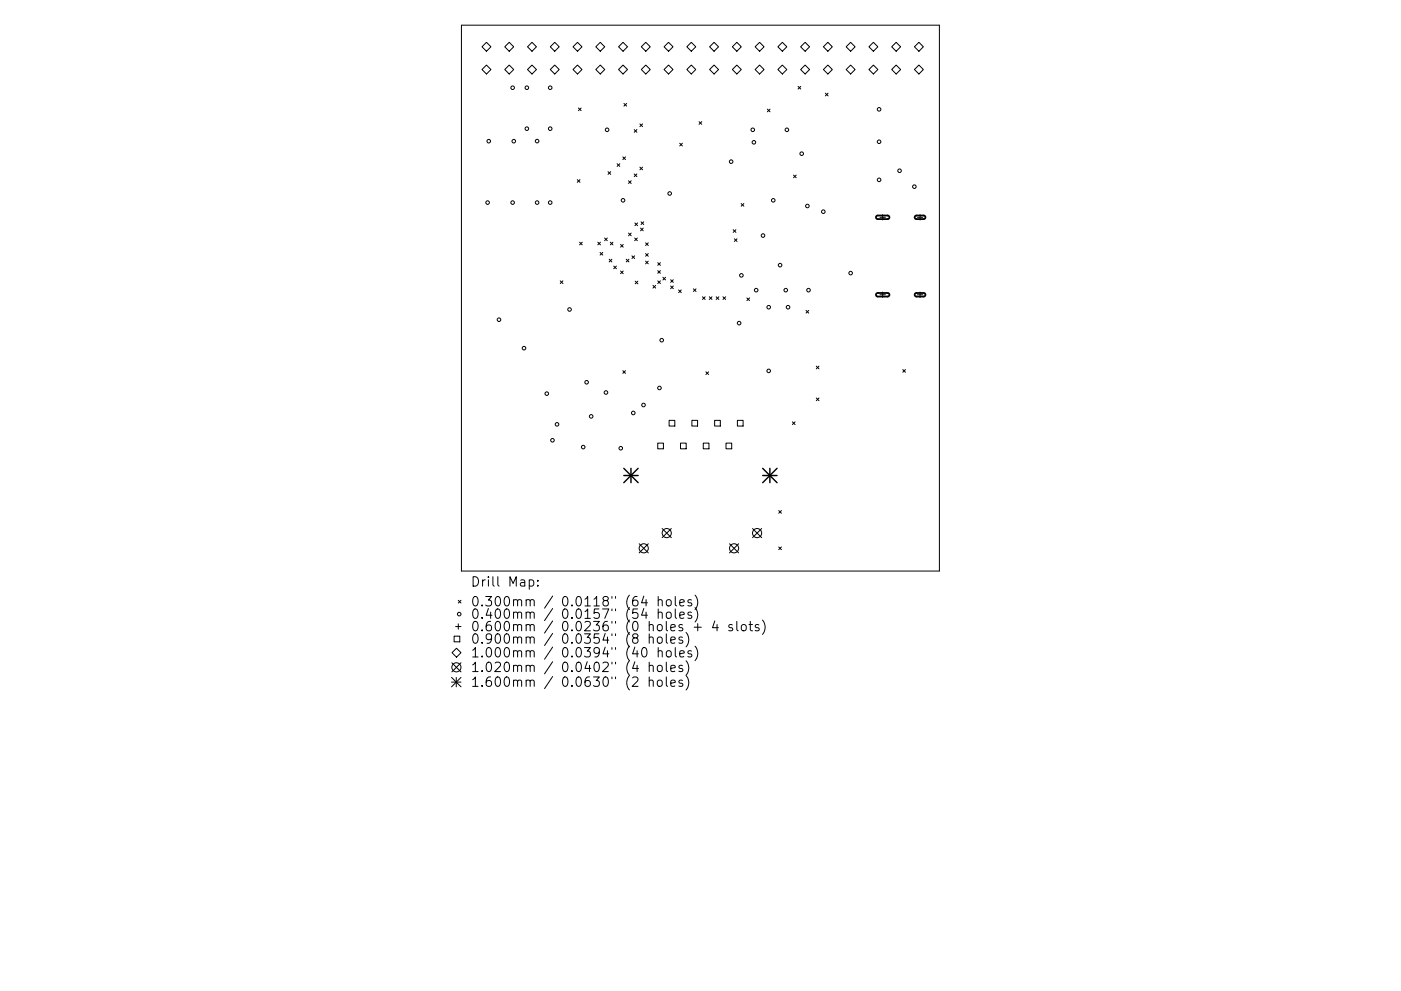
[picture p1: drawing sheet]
<svg xmlns="http://www.w3.org/2000/svg" width="297mm" height="210mm" viewBox="0 0 297 210" stroke-linecap="round" stroke-linejoin="round" font-family="sans-serif">
<defs><g id="words">
<g font-size="2.8">
<text x="99.7" y="124.5">Drill Map:</text>
<text x="99.7" y="128.7">0.300mm / 0.0118&quot; (64 holes)</text>
<text x="99.7" y="131.3">0.400mm / 0.0157&quot; (54 holes)</text>
<text x="99.7" y="133.9">0.600mm / 0.0236&quot; (0 holes + 4 slots)</text>
<text x="99.7" y="136.6">0.900mm / 0.0354&quot; (8 holes)</text>
<text x="99.7" y="139.5">1.000mm / 0.0394&quot; (40 holes)</text>
<text x="99.7" y="142.6">1.020mm / 0.0402&quot; (4 holes)</text>
<text x="99.7" y="145.7">1.600mm / 0.0630&quot; (2 holes)</text>
</g>
</g></defs>
<g fill="none" stroke="#000" stroke-width=".21">
<path d="M97.8 5.3h101.4v115.9h-101.4zM102.2 9.9l.9-.9 1 .9-1 1zM102.2 14.8l.9-1 1 1-1 .9zM107 9.9l1-.9 .9 .9-.9 1zM107 14.8l1-1 .9 1-.9 .9zM111.8 9.9l1-.9 .9 .9-.9 1zM111.8 14.8l1-1 .9 1-.9 .9zM116.7 9.9l.9-.9 1 .9-1 1zM116.7 14.8l.9-1 1 1-1 .9zM121.5 9.9l.9-.9 1 .9-1 1zM121.5 14.8l.9-1 1 1-1 .9zM126.3 9.9l1-.9 .9 .9-.9 1z"/>
<path d="M126.3 14.8l1-1 .9 1-.9 .9zM132.1 9l.9 .9-.9 1-1-1zM132.1 13.8l.9 1-.9 .9-1-.9zM136 9.9l.9-.9 1 .9-1 1zM136 14.8l.9-1 1 1-1 .9zM140.8 9.9l.9-.9 1 .9-1 1zM140.8 14.8l.9-1 1 1-1 .9zM145.6 9.9l1-.9 .9 .9-.9 1zM145.6 14.8l1-1 .9 1-.9 .9zM150.4 9.9l1-.9 .9 .9-.9 1zM150.4 14.8l1-1 .9 1-.9 .9zM156.2 9l1 .9-1 1-.9-1z"/>
<path d="M156.2 13.8l1 1-1 .9-.9-.9zM160.1 9.9l.9-.9 1 .9-1 1zM160.1 14.8l.9-1 1 1-1 .9zM165.9 9l.9 .9-.9 1-1-1zM165.9 13.8l.9 1-.9 .9-1-.9zM169.2 18.3l.6 .6M169.7 9.9l1-.9 .9 .9-.9 1zM169.7 14.8l1-1 .9 1-.9 .9zM169.8 18.3l-.6 .6M174.6 9.9l.9-.9 1 .9-1 1zM174.6 14.8l.9-1 1 1-1 .9zM175 19.8l.6 .5"/>
<path d="M175.6 19.8l-.6 .5M179.4 9.9l1-.9 .9 .9-.9 1zM179.4 14.8l1-1 .9 1-.9 .9zM184.2 9.9l1-.9 .9 .9-.9 1zM184.2 14.8l1-1 .9 1-.9 .9zM190 9l1 .9-1 1-.9-1zM190 13.8l1 1-1 .9-.9-.9zM193.9 9.9l.9-.9 1 .9-1 1zM193.9 14.8l.9-1 1 1-1 .9zM122.4 38.1l.6 .6M122.6 22.9l.6 .6M123 38.1l-.6 .6"/>
<path d="M123.2 22.9l-.6 .6M128.9 36.4l.6 .6M129.5 36.4l-.6 .6M130.8 34.7l.6 .6M131.4 34.7l-.6 .6M132.1 33.3l.5 .6M132.3 21.9l.6 .6M132.6 33.3l-.5 .6M132.9 21.9l-.6 .6M133.3 38.4l.5 .5M133.8 38.4l-.5 .5M134.5 27.5l.5 .6"/>
<path d="M134.5 36.9l.5 .6M135 27.5l-.5 .6M135 36.9l-.5 .6M135.7 26.3l.5 .6M135.7 35.5l.5 .5M136.2 26.3l-.5 .6M136.2 35.5l-.5 .5M144.1 30.4l.6 .6M144.7 30.4l-.6 .6M148.2 25.8l.6 .6M148.8 25.8l-.6 .6M162.7 23.2l.6 .5"/>
<path d="M163.3 23.2l-.6 .5M168.2 37.1l.6 .6M168.8 37.1l-.6 .6M118.8 59.6l.6 .6M119.4 59.6l-.6 .6M122.9 51.4l.6 .6M123.5 51.4l-.6 .6M126.7 51.4l.6 .6M127.2 53.6l.6 .5M127.3 51.4l-.6 .6M127.8 53.6l-.6 .5M128.2 50.5l.6 .6"/>
<path d="M128.8 50.5l-.6 .6M129.2 55l.5 .6M129.4 51.4l.6 .6M129.7 55l-.5 .6M130 51.4l-.6 .6M130.1 56.5l.6 .5M130.7 56.5l-.6 .5M131.6 51.9l.5 .5M131.6 57.5l.5 .6M132.1 51.9l-.5 .5M132.1 57.5l-.5 .6M132.8 55l.5 .6"/>
<path d="M133.3 49.5l.5 .5M133.3 55l-.5 .6M133.8 49.5l-.5 .5M134 54.3l.6 .5M134.6 54.3l-.6 .5M134.6 50.5l.5 .6M134.6 47.3l.6 .6M134.7 59.7l.5 .5M135.1 50.5l-.5 .6M135.2 47.3l-.6 .6M135.2 59.7l-.5 .5M135.8 48.4l.6 .6"/>
<path d="M135.9 47.1l.6 .5M136.4 48.4l-.6 .6M136.5 47.1l-.6 .5M136.9 51.5l.5 .6M136.9 53.8l.5 .6M136.9 55.4l.5 .6M137.4 51.5l-.5 .6M137.4 53.8l-.5 .6M137.4 55.4l-.5 .6M139.5 55.7l.5 .6M139.5 57.4l.5 .6M139.5 59.6l.5 .6"/>
<path d="M140 55.7l-.5 .6M140 57.4l-.5 .6M140 59.6l-.5 .6M140.5 58.8l.6 .6M141.1 58.8l-.6 .6M142.2 59.3l.6 .6M142.8 59.3l-.6 .6M155.5 48.7l.5 .6M155.7 50.7l.6 .5M156 48.7l-.5 .6M156.3 50.7l-.6 .5M157.1 43.2l.6 .6"/>
<path d="M157.7 43.2l-.6 .6M186.6 46.1h1.1M187.1 45.5v1.2M194.5 46.1h1.1M195.1 45.5v1.2M132.1 78.6l.5 .6M132.6 78.6l-.5 .6M138.4 60.6l.6 .5M139 60.6l-.6 .5M142.2 60.7l.6 .5M142.8 60.7l-.6 .5M143.9 61.5l.5 .6"/>
<path d="M144.4 61.5l-.5 .6M147 61.3l.6 .5M147.6 61.3l-.6 .5M148.9 63l.6 .5M149.5 63l-.6 .5M149.7 78.9l.5 .6M150.2 78.9l-.5 .6M150.4 63l.6 .5M151 63l-.6 .5M151.8 63l.6 .5M152.4 63l-.6 .5M153.3 63l.6 .5"/>
<path d="M153.9 63l-.6 .5M158.3 63.2l.6 .6M158.9 63.2l-.6 .6M170.9 65.9l.6 .5M171.5 65.9l-.6 .5M173.1 77.7l.5 .6M173.6 77.7l-.5 .6M186.6 62.5h1.1M187.1 62v1.1M191.4 78.4l.6 .6M192 78.4l-.6 .6M194.5 62.5h1.1"/>
<path d="M195.1 62v1.1M139.5 94h1.2v1.2h-1.2zM141.9 89.2h1.2v1.2h-1.2zM144.3 94h1.2v1.2h-1.2zM146.7 89.2h1.2v1.2h-1.2zM149.1 94h1.2v1.2h-1.2zM151.5 89.2h1.2v1.2h-1.2zM153.9 94h1.2v1.2h-1.2zM156.3 89.2h1.3v1.2h-1.3zM168 89.5l.6 .6M168.6 89.5l-.6 .6M173.1 84.4l.5 .6"/>
<path d="M173.6 84.4l-.5 .6M135.5 115.4l2 1.9M137.5 115.4l-2 1.9M140.4 112.1l1.9 2M142.3 112.1l-1.9 2M154.7 115.4l1.9 1.9M156.6 115.4l-1.9 1.9M159.5 112.1l2 2M161.5 112.1l-2 2M165.1 108.3l.6 .6M165.1 116l.6 .6M165.7 108.3l-.6 .6"/>
<path d="M165.7 116l-.6 .6M95.8 138.5l1-1 .9 1-.9 .9zM96.3 135h1.2v1.2h-1.2zM96.6 132.9h1.1M97.2 127.4l.5 .5M97.2 132.4v1.1M97.7 127.4l-.5 .5M112.2 123.1l.6-.1 .4 .4v.6l-.2 .3h-.8M114 124.2v.2M114 123.1v.2M136.2 137.6l.5-.2a1.25 1.25 0 0 1 0 2l-.4-.1-.2-.3-.1-.9zM136.5 126.5l-.5 1.4h1.3"/>
<path d="M136.5 129.1l-.5 1.4h1.3M137.6 135.3a.5 .5 0 0 1 .9 .1v1.1M137.6 134.5v2M139.5 135.3l.1-.1a.54 .54 0 0 1 .8 .3l-.1 .8a.54 .54 0 0 1-.5 .2 .54 .54 0 0 1-.4-.4zM139.6 127.4l.2-.2 .5 .1 .1 1.3M139.6 130.1l.2-.2 .5 .1 .1 1.2M139.6 138.2l.2-.1h.5l.1 1.3M139.6 126.6v2M139.6 129.2v2M139.6 137.4v2M141.3 134.5v1.7l.3 .3M141.4 127.4l.2-.2a.54 .54 0 0 1 .7 .4l-.1 .8a.54 .54 0 0 1-.5 .2 .54 .54 0 0 1-.4-.4z"/>
<path d="M141.4 130.1l.1-.1a.54 .54 0 0 1 .8 .2l-.1 .8a.54 .54 0 0 1-.5 .2 .54 .54 0 0 1-.4-.4zM141.4 138.2l.1-.1a.54 .54 0 0 1 .8 .3l-.1 .8a.54 .54 0 0 1-.5 .2 .54 .54 0 0 1-.4-.4zM142.2 135.8l1-.2-.1-.4-.6-.1-.3 .3 .1 1h.8M143.2 126.6v1.7l.3 .3M143.2 129.2v1.7l.3 .3M143.2 137.4v1.7l.3 .3M144.1 127.9l1-.2-.1-.4-.6-.1-.3 .3 .1 1h.8M144.1 130.5l1-.2-.1-.3-.6-.1-.3 .2 .1 1h.8M144.1 138.7l1-.2-.1-.4h-.6l-.3 .2 .1 1h.8M144.7 135.2l-.5-.1-.3 .3 .1 .3 .7 .2v.5h-.8M145.5 134.2a2.29 2.29 0 0 1 0 3M146.6 127.3l-.5-.1-.3 .3 .1 .3 .7 .2v.5h-.8"/>
<path d="M146.6 130l-.5-.1-.3 .2 .1 .3 .7 .2v.5h-.8M146.6 138.1h-.5l-.3 .2 .1 .3 .7 .2v.5h-.8M147.2 133.1h1.5M147.4 126.3a2.29 2.29 0 0 1 0 3M147.4 128.9a2.29 2.29 0 0 1 0 3.1M147.4 137.1a2.29 2.29 0 0 1 0 3M147.9 132.3v1.5M151.6 131.7l-.5 1.5h1.2M152 132.5v1.3M155.3 132.6l-.5-.1-.3 .3 .1 .3 .7 .2v.4h-.8M156.2 131.8v1.8l.3 .2M157.3 132.7a.54 .54 0 0 1 .5-.2 .54 .54 0 0 1 .4 .4v.6a.54 .54 0 0 1-.5 .4 .54 .54 0 0 1-.5-.4z"/>
<path d="M158.8 132.5h.8M159.1 131.8v1.8l.1 .1 .4 .1M160.9 132.6l-.5-.1-.3 .3 .1 .3 .7 .2v.4h-.8M161.6 131.6a2.29 2.29 0 0 1 0 3M95.7 143.7l2 2M95.7 144.7h2M95.8 140.6l1.9 2M96.7 143.7v2M97.7 140.6l-1.9 2M97.7 143.7l-2 2M137.6 141.3a.5 .5 0 0 1 .9 .1v1.1M137.6 144.5l.3-.2 .5 .1 .1 1.2"/>
<path d="M137.6 140.5v2M137.6 143.6v2M139.5 141.3l.1-.1a.54 .54 0 0 1 .8 .3l-.1 .8a.54 .54 0 0 1-.5 .2 .54 .54 0 0 1-.4-.4zM139.5 144.5l.2-.2a.54 .54 0 0 1 .7 .4l-.1 .7a.54 .54 0 0 1-.5 .2 .54 .54 0 0 1-.4-.4zM141.3 140.5v1.7l.3 .3M141.3 143.6v1.7l.3 .3M142.2 141.8l1-.2-.1-.4h-.6l-.3 .2 .1 1h.8M142.2 145l1-.2-.1-.4-.6-.1-.3 .3 .1 .9h.8M144.7 141.2h-.5l-.3 .2 .1 .3 .7 .2v.5h-.8M144.7 144.4l-.5-.1-.3 .3 .1 .3 .7 .2v.4h-.8M145.5 140.2a2.29 2.29 0 0 1 0 3M145.5 143.3a2.29 2.29 0 0 1 0 3.1"/>
<circle cx="108.7" cy="18.6" r=".38"/>
<circle cx="111.7" cy="18.6" r=".38"/>
<circle cx="116.7" cy="18.6" r=".38"/>
<circle cx="103.6" cy="30" r=".38"/>
<circle cx="108.9" cy="30" r=".38"/>
<circle cx="111.7" cy="27.3" r=".38"/>
<circle cx="113.9" cy="29.9" r=".38"/>
<circle cx="116.7" cy="27.3" r=".38"/>
<circle cx="128.7" cy="27.5" r=".38"/>
<circle cx="155" cy="34.3" r=".38"/>
<circle cx="159.6" cy="27.5" r=".38"/>
<circle cx="159.8" cy="30.2" r=".38"/>
<circle cx="166.8" cy="27.5" r=".38"/>
<circle cx="170" cy="32.6" r=".38"/>
<circle cx="186.4" cy="38.2" r=".38"/>
<circle cx="186.4" cy="23.2" r=".38"/>
<circle cx="186.4" cy="30.1" r=".38"/>
<circle cx="190.7" cy="36.2" r=".38"/>
<circle cx="193.9" cy="39.6" r=".38"/>
<circle cx="103.4" cy="43" r=".38"/>
<circle cx="108.7" cy="43" r=".38"/>
<circle cx="113.9" cy="43" r=".38"/>
<circle cx="116.7" cy="43" r=".38"/>
<circle cx="132.1" cy="42.5" r=".38"/>
<circle cx="142" cy="41.1" r=".38"/>
<circle cx="157.2" cy="58.4" r=".38"/>
<circle cx="161.8" cy="50" r=".38"/>
<circle cx="163.9" cy="42.5" r=".38"/>
<circle cx="165.4" cy="56.3" r=".38"/>
<circle cx="171.2" cy="43.7" r=".38"/>
<circle cx="174.6" cy="44.9" r=".38"/>
<circle cx="180.4" cy="57.9" r=".38"/>
<circle cx="105.8" cy="67.8" r=".38"/>
<circle cx="111.1" cy="73.9" r=".38"/>
<circle cx="120.8" cy="65.7" r=".38"/>
<circle cx="140.3" cy="72.2" r=".38"/>
<circle cx="156.7" cy="68.6" r=".38"/>
<circle cx="160.3" cy="61.6" r=".38"/>
<circle cx="163" cy="65.2" r=".38"/>
<circle cx="163" cy="78.7" r=".38"/>
<circle cx="166.6" cy="61.6" r=".38"/>
<circle cx="167.1" cy="65.2" r=".38"/>
<circle cx="171.4" cy="61.6" r=".38"/>
<circle cx="115.9" cy="83.5" r=".38"/>
<circle cx="117.1" cy="93.4" r=".38"/>
<circle cx="118.1" cy="90" r=".38"/>
<circle cx="123.6" cy="94.9" r=".38"/>
<circle cx="124.4" cy="81.1" r=".38"/>
<circle cx="125.3" cy="88.3" r=".38"/>
<circle cx="128.5" cy="83.3" r=".38"/>
<circle cx="131.6" cy="95.1" r=".38"/>
<circle cx="134.3" cy="87.6" r=".38"/>
<circle cx="136.4" cy="85.9" r=".38"/>
<circle cx="139.8" cy="82.3" r=".38"/>
<circle cx="136.5" cy="116.3" r=".97"/>
<circle cx="141.4" cy="113.1" r=".97"/>
<circle cx="155.6" cy="116.3" r=".97"/>
<circle cx="160.5" cy="113.1" r=".97"/>
<circle cx="97.4" cy="130.3" r=".38"/>
<circle cx="96.8" cy="141.6" r=".97"/>
</g>
<path d="M185.8 45.8l2.4-.1 .3 .2 .1 .2-.4 .4h-2.1l-.4-.3zM194 45.8l1.9-.1 .2 .2 .1 .3-.3 .3h-1.7l-.2-.3zM185.8 62.3l2.4-.1 .3 .1 .1 .3-.3 .3h-2.2l-.4-.2zM194 62.3l1.9-.1 .2 .1 .1 .3-.3 .3h-1.7l-.2-.2z" fill="none" stroke="#000" stroke-width=".38"/>
<path d="M132.3 99.4l3 3M133.8 99.4v3M135.3 99.4l-3 3M161.7 99.4l3 3M163.2 99.4v3M164.7 99.4l-3 3M132.3 100.9h3M161.7 100.9h3" fill="none" stroke="#000" stroke-width=".3"/>
<use href="#words"/>
</svg>
